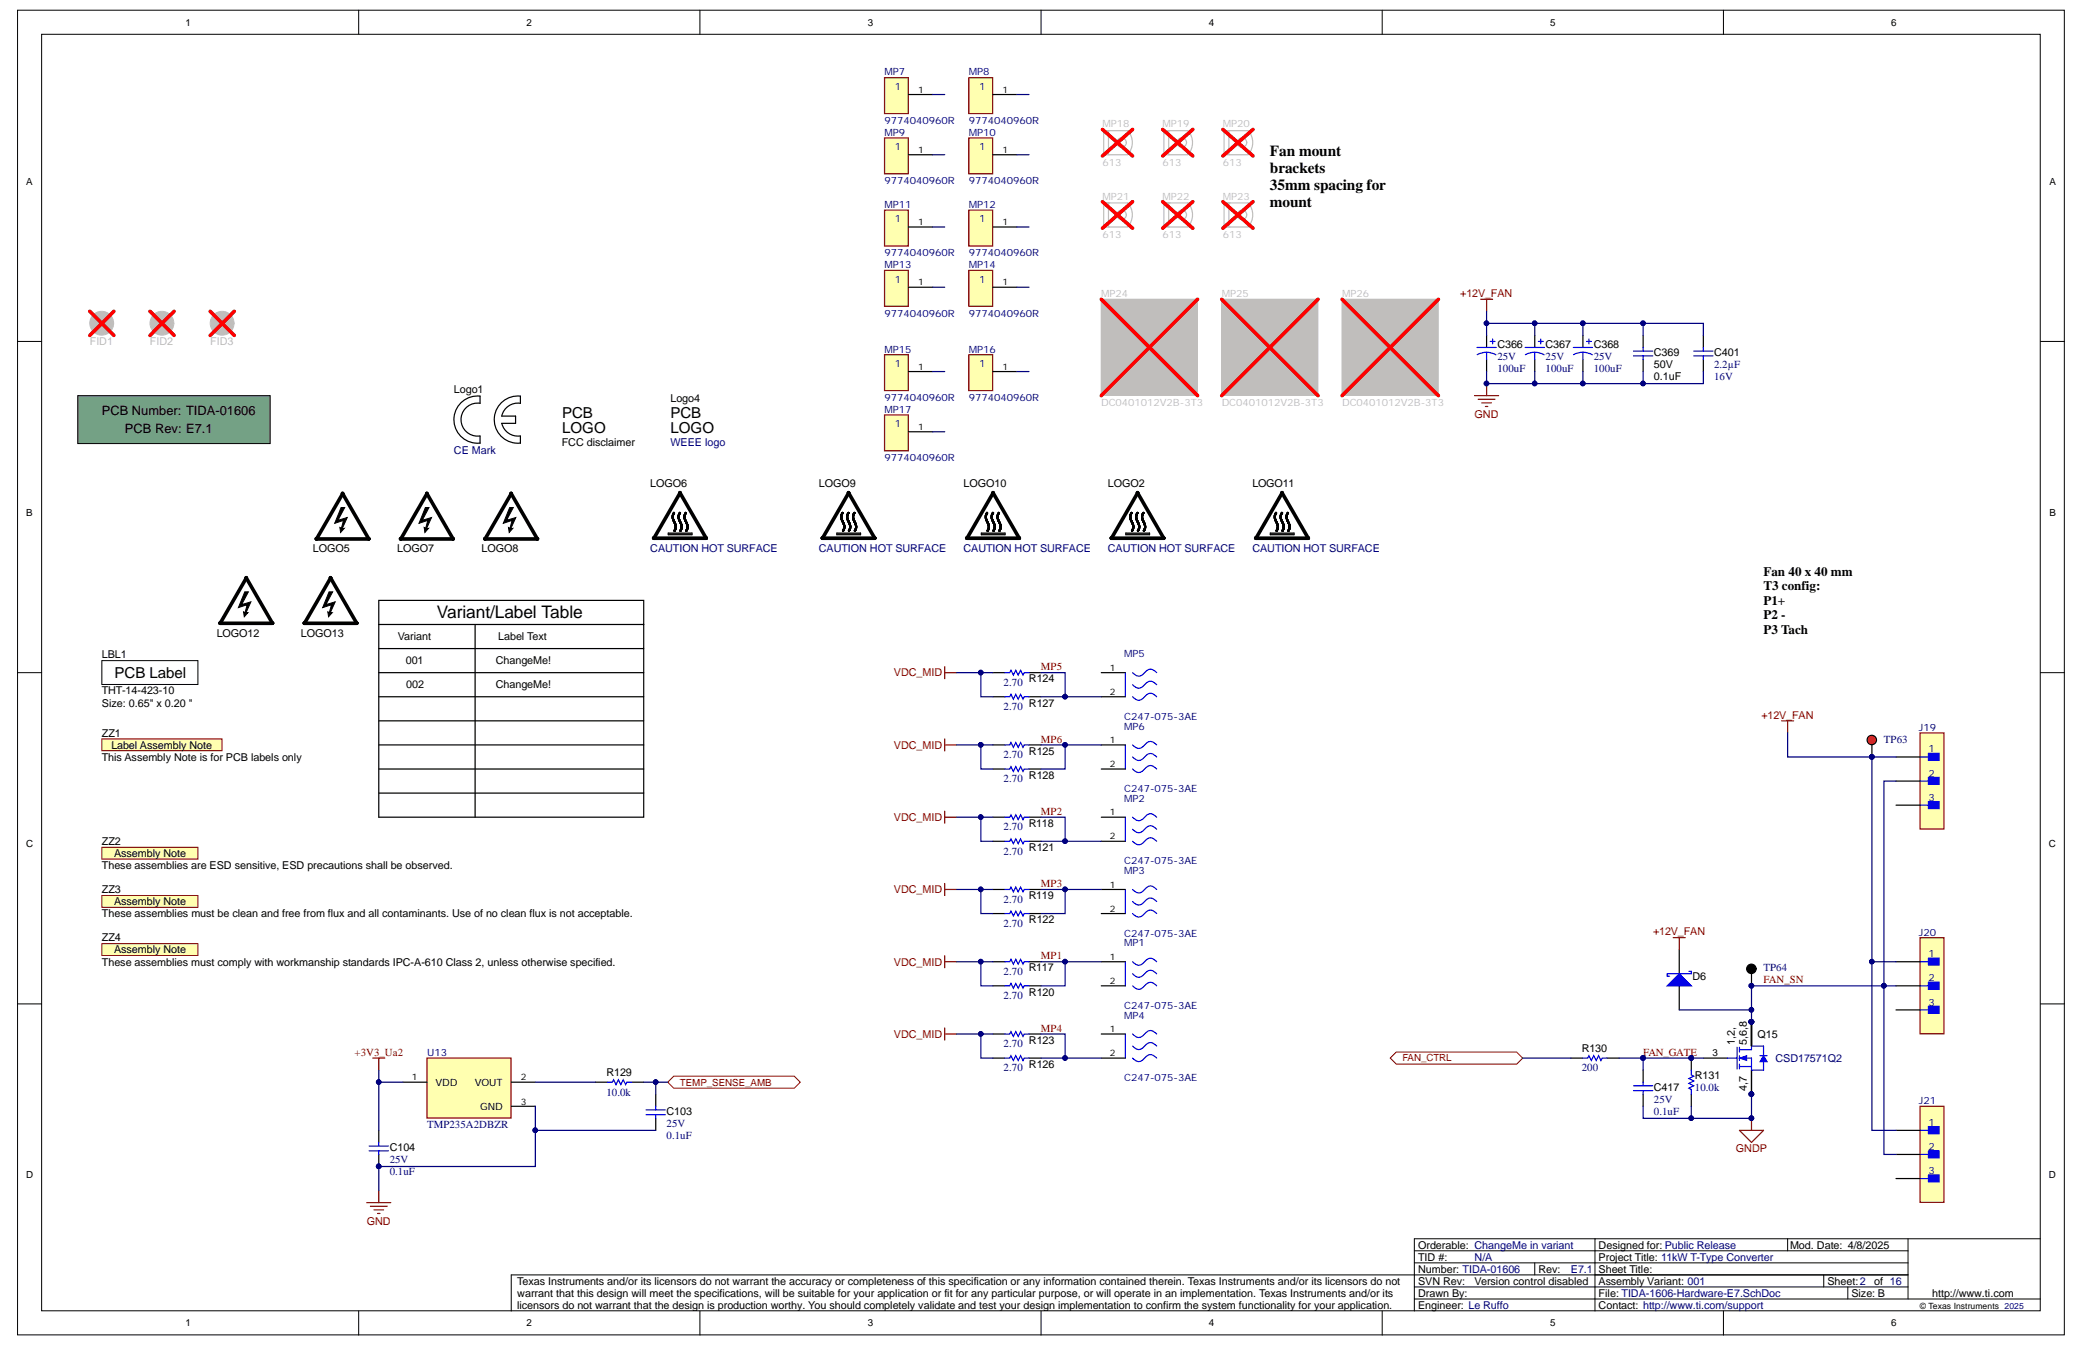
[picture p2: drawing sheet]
<svg xmlns="http://www.w3.org/2000/svg" width="432mm" height="279mm" viewBox="0 0 432 279" stroke-linecap="round" stroke-linejoin="round" font-family="sans-serif">
<defs><g id="words">
<text font-size="3.6" x="90.6" y="128.2">Variant/Label Table</text>
<g font-size="3.2">
<text x="263.3" y="32.4">Fan mount</text>
<text x="263.3" y="35.9">brackets</text>
<text x="263.3" y="39.4">35mm spacing for</text>
<text x="263.3" y="42.9">mount</text>
</g>
<g font-size="3.1">
<text x="116.5" y="89.9">LOGO</text>
<text x="116.5" y="86.6">PCB</text>
<text x="139" y="89.9">LOGO</text>
<text x="139" y="86.6">PCB</text>
<text x="23.7" y="140.6">PCB Label</text>
</g>
<g font-size="2.7">
<text x="21.1" y="86.1">PCB Number: TIDA-01606</text>
<text x="25.9" y="89.8">PCB Rev: E7.1</text>
<text x="365.6" y="119.4">Fan 40 x 40 mm</text>
<text x="365.6" y="122.4">T3 config:</text>
<text x="365.6" y="125.4">P1+</text>
<text x="365.6" y="128.4">P2 -</text>
<text x="365.6" y="131.4">P3 Tach</text>
</g>
<g font-size="2.2" fill="#800000">
<text x="302.7" y="61.6">+12V_FAN</text>
<text x="305.7" y="86.6">GND</text>
<text x="185.3" y="140.2">VDC_MID</text>
<text x="215.8" y="139">MP5</text>
<text x="365.1" y="149">+12V_FAN</text>
<text x="185.3" y="155.2">VDC_MID</text>
<text x="215.8" y="154">MP6</text>
<text x="185.3" y="170.2">VDC_MID</text>
<text x="215.8" y="168.9">MP2</text>
<text x="185.3" y="185.2">VDC_MID</text>
<text x="215.8" y="183.9">MP3</text>
<text x="342.7" y="193.9">+12V_FAN</text>
<text x="185.3" y="200.2">VDC_MID</text>
<text x="215.8" y="198.9">MP1</text>
<text x="365.6" y="203.9">FAN_SN</text>
<text x="185.3" y="215.1">VDC_MID</text>
<text x="215.8" y="213.9">MP4</text>
<text x="73.5" y="218.9">+3V3_Ua2</text>
<text x="340.6" y="218.9">FAN_GATE</text>
<text x="359.9" y="238.9">GNDP</text>
<text x="76" y="253.9">GND</text>
</g>
<g font-size="2.2" fill="#c0bebc">
<text x="18.6" y="71.5">FID1</text>
<text x="31.1" y="71.5">FID2</text>
<text x="43.6" y="71.5">FID3</text>
</g>
<g font-size="2.2" fill="#000080">
<text x="310.4" y="74.5">25V</text>
<text x="310.4" y="77">100uF</text>
<text x="320.4" y="74.5">25V</text>
<text x="320.4" y="77">100uF</text>
<text x="330.4" y="74.5">25V</text>
<text x="330.4" y="77">100uF</text>
<text x="355.3" y="76.3">2.2µF</text>
<text x="355.3" y="78.8">16V</text>
<text x="94.1" y="94.2">CE Mark</text>
<text x="139" y="92.5">WEEE logo</text>
<text x="134.8" y="114.4">CAUTION HOT SURFACE</text>
<text x="169.7" y="114.4">CAUTION HOT SURFACE</text>
<text x="199.7" y="114.4">CAUTION HOT SURFACE</text>
<text x="229.7" y="114.4">CAUTION HOT SURFACE</text>
<text x="259.6" y="114.4">CAUTION HOT SURFACE</text>
<text x="208.1" y="142.2">2.70</text>
<text x="208.1" y="147.2">2.70</text>
<text x="390.5" y="154">TP63</text>
<text x="208.1" y="157.2">2.70</text>
<text x="208.1" y="162.2">2.70</text>
<text x="208.1" y="172.2">2.70</text>
<text x="208.1" y="177.2">2.70</text>
<text x="208.1" y="187.2">2.70</text>
<text x="208.1" y="192.2">2.70</text>
<text x="208.1" y="202.2">2.70</text>
<text x="365.6" y="201.4">TP64</text>
<text x="208.1" y="207.1">2.70</text>
<text x="208.1" y="217.1">2.70</text>
<text x="368.1" y="220.1">CSD17571Q2</text>
<text x="125.7" y="227.1">10.0k</text>
<text x="208.1" y="222.1">2.70</text>
<text x="327.9" y="222.1">200</text>
<text x="351.4" y="226.1">10.0k</text>
<text x="88.5" y="233.8">TMP235A2DBZR</text>
<text x="138.2" y="233.6">25V</text>
<text x="342.9" y="228.6">25V</text>
<text x="342.9" y="231.1">0.1uF</text>
<text x="138.2" y="236.1">0.1uF</text>
<text x="80.8" y="241.1">25V</text>
<text x="80.8" y="243.6">0.1uF</text>
<text x="305.7" y="261.3">N/A</text>
<text x="325.6" y="263.8">E7.1</text>
</g>
<g font-size="2.2">
<text x="310.4" y="72">C366</text>
<text x="320.4" y="72">C367</text>
<text x="330.4" y="72">C368</text>
<text x="342.9" y="76.3">50V</text>
<text x="342.9" y="73.8">C369</text>
<text x="355.3" y="73.8">C401</text>
<text x="94.1" y="81.4">Logo1</text>
<text x="139" y="83.3">Logo4</text>
<text x="342.9" y="78.8">0.1uF</text>
<text x="116.4" y="92.5">FCC disclaimer</text>
<text x="134.8" y="100.9">LOGO6</text>
<text x="169.7" y="100.9">LOGO9</text>
<text x="199.7" y="100.9">LOGO10</text>
<text x="229.7" y="100.9">LOGO2</text>
<text x="259.6" y="100.9">LOGO11</text>
<text x="64.9" y="114.5">LOGO5</text>
<text x="82.4" y="114.5">LOGO7</text>
<text x="99.8" y="114.5">LOGO8</text>
<text x="44.9" y="132">LOGO12</text>
<text x="62.4" y="132">LOGO13</text>
<text x="21.1" y="136.5">LBL1</text>
<text x="82.5" y="132.7">Variant</text>
<text x="84.1" y="137.7">001</text>
<text x="102.8" y="137.7">ChangeMe!</text>
<text x="103.3" y="132.7">Label Text</text>
<text x="21.1" y="144">THT-14-423-10</text>
<text x="84.2" y="142.7">002</text>
<text x="102.8" y="142.7">ChangeMe!</text>
<text x="213.3" y="141.5">R124</text>
<text x="21.1" y="146.5">Size: 0.65&quot; x 0.20 &quot;</text>
<text x="213.3" y="146.5">R127</text>
<text x="21.1" y="152.7">ZZ1</text>
<text x="23.1" y="155.2">Label Assembly Note</text>
<text x="21.1" y="157.7">This Assembly Note is for PCB labels only</text>
<text x="213.3" y="156.5">R125</text>
<text x="213.3" y="161.5">R128</text>
<text x="213.3" y="171.4">R118</text>
<text x="21.1" y="175.2">ZZ2</text>
<text x="23.6" y="177.7">Assembly Note</text>
<text x="213.3" y="176.4">R121</text>
<text x="21.1" y="180.2">These assemblies are ESD sensitive, ESD precautions shall be observed.</text>
<text x="21.1" y="185.2">ZZ3</text>
<text x="21.1" y="190.2">These assemblies must be clean and free from flux and all contaminants. Use of no clean flux is not acceptable.</text>
<text x="23.6" y="187.7">Assembly Note</text>
<text x="213.3" y="186.4">R119</text>
<text x="213.3" y="191.4">R122</text>
<text x="21.1" y="195.2">ZZ4</text>
<text x="23.6" y="197.7">Assembly Note</text>
<text x="21.1" y="200.2">These assemblies must comply with workmanship standards IPC-A-610 Class 2, unless otherwise specified.</text>
<text x="213.3" y="201.4">R117</text>
<text x="350.8" y="203.2">D6</text>
<text x="213.3" y="206.4">R120</text>
<text x="364.3" y="215.1">Q15</text>
<text x="213.3" y="216.4">R123</text>
<text x="213.3" y="221.4">R126</text>
<text x="327.9" y="218.2">R130</text>
<text x="359.6" y="216.6" transform="rotate(-90 359.6 216.6)">1,2,</text>
<text x="362.1" y="216.6" transform="rotate(-90 362.1 216.6)">5,6,8</text>
<text x="125.7" y="223.1">R129</text>
<text x="342.9" y="226.1">C417</text>
<text x="351.4" y="223.7">R131</text>
<text x="362.1" y="226.1" transform="rotate(-90 362.1 226.1)">4,7</text>
<text x="138.2" y="231.1">C103</text>
<text x="80.8" y="238.6">C104</text>
<text x="294" y="263.8">Number: TIDA-01606</text>
<text x="294" y="261.3">TID #:</text>
<text x="294" y="258.9">Orderable: ChangeMe in variant</text>
<text x="318.9" y="263.8">Rev:</text>
<text x="331.4" y="263.8">Sheet Title:</text>
<text x="331.4" y="261.3">Project Title: 11kW T-Type Converter</text>
<text x="331.4" y="258.9">Designed for: Public Release</text>
<text x="371.1" y="258.9">Mod. Date: 4/8/2025</text>
<text x="107.2" y="266.3">Texas Instruments and/or its licensors do not warrant the accuracy or completeness of this specification or any information contained therein. Texas Instruments and/or its licensors do not</text>
<text x="107.2" y="268.8">warrant that this design will meet the specifications, will be suitable for your application or fit for any particular purpose, or will operate in an implementation. Texas Instruments and/or its</text>
<text x="294" y="268.8">Drawn By:</text>
<text x="294" y="266.3">SVN Rev:</text>
<text x="305.7" y="266.3">Version control disabled</text>
<text x="331.4" y="268.8">File: TIDA-1606-Hardware-E7.SchDoc</text>
<text x="331.4" y="266.3">Assembly Variant: 001</text>
<text x="378.8" y="266.3">Sheet:2</text>
<text x="383.8" y="268.8">Size: B</text>
<text x="388.5" y="266.3">of 16</text>
<text x="400.5" y="268.8">http://www.ti.com</text>
<text x="107.2" y="271.3">licensors do not warrant that the design is production worthy. You should completely validate and test your design implementation to confirm the system functionality for your application.</text>
<text x="294" y="271.3">Engineer: Le Ruffo</text>
<text x="331.4" y="271.3">Contact: http://www.ti.com/support</text>
</g>
<g font-size="2.1" fill="#000080">
<text x="183.4" y="15.6">MP7</text>
<text x="200.8" y="15.6">MP8</text>
<text x="185.5" y="18.7">1</text>
<text x="203" y="18.7">1</text>
<text x="183.4" y="25.7">9774040960R</text>
<text x="183.4" y="28.2">MP9</text>
<text x="200.8" y="25.7">9774040960R</text>
<text x="200.8" y="28.2">MP10</text>
<text x="185.5" y="31.1">1</text>
<text x="203" y="31.1">1</text>
<text x="183.4" y="38.2">9774040960R</text>
<text x="200.8" y="38.2">9774040960R</text>
<text x="183.4" y="43.2">MP11</text>
<text x="185.5" y="46.1">1</text>
<text x="200.8" y="43.2">MP12</text>
<text x="203" y="46.1">1</text>
<text x="183.4" y="53.1">9774040960R</text>
<text x="200.8" y="53.1">9774040960R</text>
<text x="183.4" y="55.6">MP13</text>
<text x="185.5" y="58.6">1</text>
<text x="200.8" y="55.6">MP14</text>
<text x="203" y="58.6">1</text>
<text x="183.4" y="65.6">9774040960R</text>
<text x="200.8" y="65.6">9774040960R</text>
<text x="183.4" y="73.1">MP15</text>
<text x="185.5" y="76.1">1</text>
<text x="200.8" y="73.1">MP16</text>
<text x="203" y="76.1">1</text>
<text x="183.4" y="83.1">9774040960R</text>
<text x="200.8" y="83.1">9774040960R</text>
<text x="183.4" y="85.6">MP17</text>
<text x="185.5" y="88.6">1</text>
<text x="183.4" y="95.6">9774040960R</text>
<text x="233.1" y="136.3">MP5</text>
<text x="233.1" y="149.3">C247-075-3AE</text>
<text x="233.1" y="151.3">MP6</text>
<text x="397.8" y="151.5">J19</text>
<text x="399.8" y="156">1</text>
<text x="399.8" y="161">2</text>
<text x="233.1" y="166.2">MP2</text>
<text x="233.1" y="164.2">C247-075-3AE</text>
<text x="399.8" y="166">3</text>
<text x="233.1" y="179.2">C247-075-3AE</text>
<text x="233.1" y="181.2">MP3</text>
<text x="233.1" y="196.2">MP1</text>
<text x="233.1" y="194.2">C247-075-3AE</text>
<text x="397.8" y="193.9">J20</text>
<text x="399.8" y="198.4">1</text>
<text x="399.8" y="203.5">2</text>
<text x="233.1" y="209.2">C247-075-3AE</text>
<text x="399.8" y="208.5">3</text>
<text x="233.1" y="211.2">MP4</text>
<text x="88.5" y="218.9">U13</text>
<text x="233.1" y="224.2">C247-075-3AE</text>
<text x="397.8" y="228.9">J21</text>
<text x="399.8" y="233.4">1</text>
<text x="399.8" y="238.4">2</text>
<text x="399.8" y="243.4">3</text>
</g>
<g font-size="2.1" fill="#c0bebc">
<text x="228.5" y="26.4">MP18</text>
<text x="241" y="26.4">MP19</text>
<text x="253.5" y="26.4">MP20</text>
<text x="228.5" y="34.4">613</text>
<text x="241" y="34.4">613</text>
<text x="253.5" y="34.4">613</text>
<text x="228.5" y="41.4">MP21</text>
<text x="241" y="41.4">MP22</text>
<text x="253.5" y="41.4">MP23</text>
<text x="228.5" y="49.4">613</text>
<text x="241" y="49.4">613</text>
<text x="253.5" y="49.4">613</text>
<text x="228.3" y="61.6">MP24</text>
<text x="253.3" y="61.6">MP25</text>
<text x="278.2" y="61.6">MP26</text>
<text x="228.3" y="84.1">DC0401012V2B-3T3</text>
<text x="253.3" y="84.1">DC0401012V2B-3T3</text>
<text x="278.2" y="84.1">DC0401012V2B-3T3</text>
</g>
<g font-size="2.1">
<text x="90.3" y="225.2">VDD</text>
<text x="98.4" y="225.2">VOUT</text>
<text x="99.5" y="230.2">GND</text>
</g>
<g font-size="2">
<text x="38.4" y="5.3">1</text>
<text x="109.2" y="5.3">2</text>
<text x="179.9" y="5.3">3</text>
<text x="250.6" y="5.3">4</text>
<text x="321.3" y="5.3">5</text>
<text x="392" y="5.3">6</text>
<text x="5.5" y="38.3">A</text>
<text x="424.8" y="38.3">A</text>
<text x="5.5" y="107">B</text>
<text x="424.8" y="107">B</text>
<text x="5.4" y="175.6">C</text>
<text x="424.7" y="175.6">C</text>
<text x="355" y="219">3</text>
<text x="5.4" y="244.3">D</text>
<text x="424.7" y="244.3">D</text>
<text x="38.4" y="275">1</text>
<text x="109.2" y="275">2</text>
<text x="179.9" y="275">3</text>
<text x="250.6" y="275">4</text>
<text x="321.3" y="275">5</text>
<text x="392" y="275">6</text>
</g>
<g font-size="2" fill="#800000">
<text x="290.7" y="220.1">FAN_CTRL</text>
<text x="140.9" y="225">TEMP_SENSE_AMB</text>
</g>
<g font-size="1.9">
<text x="190.3" y="19.2">1</text>
<text x="207.8" y="19.2">1</text>
<text x="190.3" y="31.7">1</text>
<text x="207.8" y="31.7">1</text>
<text x="190.3" y="46.7">1</text>
<text x="207.8" y="46.7">1</text>
<text x="190.3" y="59.1">1</text>
<text x="207.8" y="59.1">1</text>
<text x="190.3" y="76.6">1</text>
<text x="207.8" y="76.6">1</text>
<text x="190.3" y="89.1">1</text>
<text x="230.1" y="139.1">1</text>
<text x="230.1" y="144.1">2</text>
<text x="230.1" y="154">1</text>
<text x="230.1" y="159">2</text>
<text x="230.1" y="169">1</text>
<text x="230.1" y="174">2</text>
<text x="230.1" y="184">1</text>
<text x="230.1" y="189">2</text>
<text x="230.1" y="199">1</text>
<text x="230.1" y="204">2</text>
<text x="230.1" y="214">1</text>
<text x="230.1" y="219">2</text>
<text x="85.4" y="223.9">1</text>
<text x="108" y="223.9">2</text>
<text x="108" y="229">3</text>
</g>
<text font-size="1.8" x="398" y="271.4">© Texas Instruments 2025</text>
</g></defs>
<g fill="#fff" stroke="#000" stroke-width=".21">
<path d="M3.6 2.1h424.3v274.6h-424.3z"/>
<path d="M8.6 7.1h414.3v264.6h-414.3z"/>
</g>
<g fill="none" stroke="#000" stroke-width=".21">
<path d="M74.4 2.1v5M145.1 2.1v5M215.8 2.1v5M286.5 2.1v5M357.3 2.1v5M3.6 70.8h5M423 70.8h5M3.6 139.5h5M423 139.5h5M3.6 208.1h5M423 208.1h5M293.2 259.3h102.3"/>
<path d="M330.6 256.8h-37.4v15M370.6 256.8v2.5M395.5 256.8v12.5M423 256.8h-92.4v15M74.4 271.8v5M145.1 271.8v5M215.8 271.8v5M286.5 271.8v5M293.2 269.3h129.8M293.2 266.8h102.3M293.2 261.8h102.3M318.2 261.8v2.5"/>
<path d="M357.3 271.8v5M378.1 264.3v2.5M383 266.8v2.5M395.5 264.3h-289.5v7.5"/>
</g>
<g fill="#c0bebc" stroke="#c0bebc" stroke-width=".21">
<circle cx="33.6" cy="67" r="2.47"/>
<circle cx="33.6" cy="67" r=".97"/>
<circle cx="21.1" cy="67" r="2.47"/>
<circle cx="21.1" cy="67" r=".97"/>
<circle cx="46" cy="67" r="2.47"/>
<circle cx="46" cy="67" r=".97"/>
</g>
<path d="M18.6 64.5l5 5M23.6 64.5l-5 5M31.1 64.5l5 5M36.1 64.5l-5 5M43.6 64.5l5 5M48.6 64.5l-5 5" fill="none" stroke="#f00" stroke-width=".75"/>
<path d="M16.1 82h39.9v10h-39.9z" fill="#74a185" stroke="#000" stroke-width=".21"/>
<path d="M21.1 153.2h24.9v2.4h-24.9z" fill="#ffffb0" stroke="#800000" stroke-width=".21"/>
<path d="M21.1 137h19.9v4.9h-19.9z" fill="#fff" stroke="#000" stroke-width=".21"/>
<g fill="#ffffb0" stroke="#800000" stroke-width=".21">
<path d="M21.1 175.7h19.9v2.4h-19.9z"/>
<path d="M21.1 185.7h19.9v2.4h-19.9z"/>
<path d="M21.1 195.6h19.9v2.5h-19.9z"/>
</g>
<g fill="none" stroke="#000" stroke-width=".25">
<path d="M99.5 83.6v-1.5a4.9 4.9 0 0 0-5.4 4.9 4.9 4.9 0 0 0 5.4 4.9M99.5 90.4v1.5M99.5 83.6a3.4 3.4 0 0 0-3.9 3.4 3.4 3.4 0 0 0 3.9 3.4M104 87.8a3.4 3.4 0 0 0 3.9 2.6M107.9 83.6v-1.5a4.9 4.9 0 0 0-5.4 4.9 4.9 4.9 0 0 0 5.4 4.9M107.9 90.4v1.5M107.9 83.6a3.4 3.4 0 0 0-3.9 2.7h2.9v1.5h-2.9M78.5 129.5v39.9h54.9v-39.9M78.5 129.5v-5h54.9v5M78.5 129.5h54.9M78.5 134.5h54.9M78.5 139.5h54.9"/>
<path d="M98.5 129.5v39.9M205.8 139.5h2.5M213.3 139.5h2.5M78.5 144.4h54.9M78.5 149.4h54.9M78.5 154.4h54.9M78.5 159.4h54.9M205.8 144.4h2.5M205.8 154.4h2.5M205.8 159.4h2.5M213.3 144.4h2.5M213.3 154.4h2.5"/>
<path d="M213.3 159.4h2.5M78.5 164.4h54.9M205.8 169.4h2.5M205.8 174.4h2.5M213.3 169.4h2.5M213.3 174.4h2.5M205.8 199.4h2.5M205.8 184.4h2.5M205.8 189.4h2.5M213.3 199.4h2.5M213.3 184.4h2.5M213.3 189.4h2.5"/>
<path d="M348.1 196.9v5M205.8 204.4h2.5M205.8 214.4h2.5M205.8 219.4h2.5M213.3 204.4h2.5M213.3 214.4h2.5M213.3 219.4h2.5M348.1 204.4v5"/>
</g>
<path d="M208.3 139.5h1l.3-.5 .5 1 .5-1 .5 1 .5-1 .5 1 .2-.5h1M208.3 144.4h1l.3-.5 .5 1 .5-1 .5 1 .5-1 .5 1 .2-.5h1M208.3 154.4h1l.3-.5 .5 1 .5-1 .5 1 .5-1 .5 1 .2-.5h1M208.3 159.4h1l.3-.5 .5 1 .5-1 .5 1 .5-1 .5 1 .2-.5h1M208.3 169.4h1l.3-.5 .5 1 .5-1 .5 1 .5-1 .5 1 .2-.5h1M208.3 174.4h1l.3-.5 .5 1 .5-1 .5 1 .5-1 .5 1 .2-.5h1M208.3 199.4h1l.3-.5 .5 1 .5-1 .5 1 .5-1 .5 1 .2-.5h1M208.3 184.4h1l.3-.5 .5 1 .5-1 .5 1 .5-1 .5 1 .2-.5h1M208.3 189.4h1l.3-.5 .5 1 .5-1 .5 1 .5-1 .5 1 .2-.5h1M208.3 204.4h1l.3-.5 .5 1 .5-1 .5 1 .5-1 .5 1 .2-.5h1M208.3 214.4h1l.3-.5 .5 1 .5-1 .5 1 .5-1 .5 1 .2-.5h1M208.3 219.4h1l.3-.5 .5 1 .5-1 .5 1 .5-1 .5 1 .2-.5h1" fill="none" stroke="#00f" stroke-width=".25"/>
<path d="M365.6 117h39.9v17.4h-39.9z" fill="#fff" stroke="#fff" stroke-width=".21"/>
<path d="M348.1 201.9l2.5 2.5h-5z" fill="#00f"/>
<path d="M348.1 201.9l2.5 2.5h-5zM350.1 201.4h.5v.5h-5v.5h.5" fill="none" stroke="#00f" stroke-width=".25"/>
<path d="M76 249.3h5M76.8 250.1h3.5M77.5 250.8h2M78.3 251.6h.5M78.5 246.8v2.5" fill="none" stroke="#800000" stroke-width=".25"/>
<g fill="#fff" stroke="#800000" stroke-width=".21">
<path d="M139.7 223.1h24.9l1.3 1.3-1.3 1.2h-24.9l-1.3-1.2z" fill-rule="evenodd"/>
<path d="M289.4 218.1h25l1.3 1.3-1.3 1.2h-25l-1.2-1.2z" fill-rule="evenodd"/>
</g>
<path d="M195.8 138.2v2.5M195.8 139.5h2.5M195.8 153.2v2.5M195.8 154.4h2.5M195.8 168.2v2.5M195.8 169.4h2.5M195.8 183.2v2.5M195.8 198.1v2.5M195.8 199.4h2.5M195.8 184.4h2.5M195.8 213.1v2.5M195.8 214.4h2.5" fill="none" stroke="#800000" stroke-width=".25"/>
<g fill="none" stroke="#00f" stroke-width=".25">
<path d="M233.3 139.5v4.9M234.8 139.5a1.5 1.5 0 0 0 2.6-.2l.2-.2a1.36 1.36 0 0 1 2.2 .4M233.3 154.4v5M234.8 142a1.5 1.5 0 0 0 2.6-.2l.2-.2a1.36 1.36 0 0 1 2.2 .4M234.8 144.4a1.5 1.5 0 0 0 2.6-.1l.2-.2a1.36 1.36 0 0 1 2.2 .3M234.8 154.4a1.5 1.5 0 0 0 2.6-.1l.2-.2a1.36 1.36 0 0 1 2.2 .3M234.8 156.9a1.5 1.5 0 0 0 2.6-.1l.2-.2a1.36 1.36 0 0 1 2.2 .3M234.8 159.4a1.5 1.5 0 0 0 2.6-.1l.2-.2a1.36 1.36 0 0 1 2.2 .3M233.3 169.4v5M234.8 169.4a1.5 1.5 0 0 0 2.6-.1l.2-.2a1.36 1.36 0 0 1 2.2 .3M234.8 171.9a1.5 1.5 0 0 0 2.6-.1l.2-.2a1.36 1.36 0 0 1 2.2 .3M234.8 174.4a1.5 1.5 0 0 0 2.6-.1l.2-.2a1.36 1.36 0 0 1 2.2 .3"/>
<path d="M233.3 184.4v5M233.3 199.4v5M234.8 199.4a1.5 1.5 0 0 0 2.6-.1l.2-.3a1.36 1.36 0 0 1 2.2 .4M234.8 184.4a1.5 1.5 0 0 0 2.6-.1l.2-.2a1.36 1.36 0 0 1 2.2 .3M234.8 186.9a1.5 1.5 0 0 0 2.6-.1l.2-.3a1.36 1.36 0 0 1 2.2 .4M234.8 189.4a1.5 1.5 0 0 0 2.6-.1l.2-.3a1.36 1.36 0 0 1 2.2 .4M233.3 214.4v5M234.8 201.9a1.5 1.5 0 0 0 2.6-.1l.2-.3a1.36 1.36 0 0 1 2.2 .4M234.8 204.4a1.5 1.5 0 0 0 2.6-.1l.2-.3a1.36 1.36 0 0 1 2.2 .4M234.8 214.4a1.5 1.5 0 0 0 2.6-.2l.2-.2a1.36 1.36 0 0 1 2.2 .4M234.8 216.9a1.5 1.5 0 0 0 2.6-.2l.2-.2a1.36 1.36 0 0 1 2.2 .4M234.8 219.4a1.5 1.5 0 0 0 2.6-.2l.2-.2a1.36 1.36 0 0 1 2.2 .4"/>
</g>
<path d="M228.3 139.5h5M228.3 144.4h5M228.3 154.4h5M228.3 159.4h5M228.3 169.4h5M228.3 174.4h5M228.3 199.4h5M228.3 184.4h5M228.3 189.4h5M228.3 204.4h5M228.3 214.4h5M228.3 219.4h5" fill="none" stroke="#000" stroke-width=".25"/>
<path d="M183.4 16.1h4.9v7.4h-4.9z" fill="#ffffb0" stroke="#800000" stroke-width=".25"/>
<path d="M188.4 19.6h4.9" fill="none" stroke="#000" stroke-width=".25"/>
<path d="M183.4 28.6h4.9v7.4h-4.9z" fill="#ffffb0" stroke="#800000" stroke-width=".25"/>
<path d="M188.4 32.1h4.9" fill="none" stroke="#000" stroke-width=".25"/>
<path d="M200.8 16.1h5v7.4h-5z" fill="#ffffb0" stroke="#800000" stroke-width=".25"/>
<path d="M205.8 19.6h5" fill="none" stroke="#000" stroke-width=".25"/>
<path d="M200.8 28.6h5v7.4h-5z" fill="#ffffb0" stroke="#800000" stroke-width=".25"/>
<path d="M205.8 32.1h5" fill="none" stroke="#000" stroke-width=".25"/>
<path d="M183.4 43.6h4.9v7.4h-4.9z" fill="#ffffb0" stroke="#800000" stroke-width=".25"/>
<path d="M188.4 47.1h4.9" fill="none" stroke="#000" stroke-width=".25"/>
<path d="M183.4 56.1h4.9v7.4h-4.9z" fill="#ffffb0" stroke="#800000" stroke-width=".25"/>
<path d="M188.4 59.5h4.9" fill="none" stroke="#000" stroke-width=".25"/>
<path d="M200.8 43.6h5v7.4h-5z" fill="#ffffb0" stroke="#800000" stroke-width=".25"/>
<path d="M205.8 47.1h5" fill="none" stroke="#000" stroke-width=".25"/>
<path d="M200.8 56.1h5v7.4h-5z" fill="#ffffb0" stroke="#800000" stroke-width=".25"/>
<path d="M205.8 59.5h5" fill="none" stroke="#000" stroke-width=".25"/>
<path d="M183.4 73.5h4.9v7.5h-4.9z" fill="#ffffb0" stroke="#800000" stroke-width=".25"/>
<path d="M188.4 77h4.9" fill="none" stroke="#000" stroke-width=".25"/>
<path d="M183.4 86h4.9v7.5h-4.9z" fill="#ffffb0" stroke="#800000" stroke-width=".25"/>
<path d="M188.4 89.5h4.9" fill="none" stroke="#000" stroke-width=".25"/>
<path d="M200.8 73.5h5v7.5h-5z" fill="#ffffb0" stroke="#800000" stroke-width=".25"/>
<path d="M205.8 77h5" fill="none" stroke="#000" stroke-width=".25"/>
<g fill="none" stroke="#c0bebc" stroke-width=".25">
<path d="M229.8 27.1v5M233.8 27.1h-5v5h5M233.8 27.1a3.7 3.7 0 0 1 0 4.9M242.3 27.1v5M246.3 32a3.7 3.7 0 0 0 0-4.9h-5v5h5M254.7 27.1v5M258.7 32a3.7 3.7 0 0 0 .1-4.9h-5v5h4.9M229.8 42.1v5M233.8 42.1h-5v5h5M233.8 42.1a3.7 3.7 0 0 1 0 4.9M242.3 42.1v5M246.3 47a3.7 3.7 0 0 0 0-4.9h-5v5h5"/>
<path d="M254.7 42.1v5M258.7 47a3.7 3.7 0 0 0 .1-4.9h-5v5h4.9M238 67a2.47 2.47 0 0 0-2.5 2.5 2.47 2.47 0 0 0 2.5 2.5M238.2 72a2.47 2.47 0 0 1-2.4 2.5 2.47 2.47 0 0 1-2.5-2.5M238.3 71.8a2.47 2.47 0 0 1 2.4 2.5 2.47 2.47 0 0 1-2.4 2.4M243.2 72a2.47 2.47 0 0 0-2.5-2.5 2.47 2.47 0 0 0-2.4 2.5M263 67a2.47 2.47 0 0 0-2.5 2.5 2.47 2.47 0 0 0 2.5 2.5M263.2 72a2.47 2.47 0 0 1-2.5 2.5 2.47 2.47 0 0 1-2.5-2.5M263.2 71.8a2.47 2.47 0 0 1 2.5 2.5 2.47 2.47 0 0 1-2.5 2.4M268.2 72a2.47 2.47 0 0 0-2.5-2.5 2.47 2.47 0 0 0-2.5 2.5M287.9 67a2.47 2.47 0 0 0-2.4 2.5 2.47 2.47 0 0 0 2.4 2.5M288.1 72a2.47 2.47 0 0 1-2.4 2.5 2.47 2.47 0 0 1-2.5-2.5"/>
<path d="M288.2 71.8a2.47 2.47 0 0 1 2.4 2.5 2.47 2.47 0 0 1-2.4 2.4M293.1 72a2.47 2.47 0 0 0-2.4-2.5 2.47 2.47 0 0 0-2.5 2.5"/>
<circle cx="232.5" cy="29.6" r=".97"/>
<circle cx="245" cy="29.6" r=".97"/>
<circle cx="257.5" cy="29.6" r=".97"/>
<circle cx="232.5" cy="44.5" r=".97"/>
<circle cx="245" cy="44.5" r=".97"/>
<circle cx="257.5" cy="44.5" r=".97"/>
<circle cx="238.2" cy="72" r="7.5"/>
<circle cx="263.2" cy="72" r="7.5"/>
<circle cx="288.2" cy="72" r="7.5"/>
</g>
<g fill="none" stroke="#f00" stroke-width=".75">
<path d="M228.5 26.8l6.3 5.5M234.8 26.8l-6.3 5.5M241 26.8l6.3 5.5M247.3 26.8l-6.3 5.5M253.5 26.8l6.2 5.5M259.7 26.8l-6.2 5.5M228.5 41.8l6.3 5.5M234.8 41.8l-6.3 5.5M241 41.8l6.3 5.5M247.3 41.8l-6.3 5.5M253.5 41.8l6.2 5.5M259.7 41.8l-6.2 5.5"/>
<path d="M228.3 62l20 20M248.3 62l-20 20M253.3 62l19.9 20M273.2 62l-19.9 20M278.2 62l20 20M298.2 62l-20 20"/>
</g>
<path d="M263.2 29.6h24.9v17.4h-24.9z" fill="#fff" stroke="#fff" stroke-width=".21"/>
<g fill="#c0bebc" stroke="#c0bebc" stroke-width=".25">
<path d="M228.3 62h19.9v20h-19.9z"/>
<path d="M253.3 62h19.9v20h-19.9z"/>
<path d="M278.2 62h19.9v20h-19.9z"/>
</g>
<path d="M88.5 219.4h17.4v12.4h-17.4z" fill="#ffffb0" stroke="#800000" stroke-width=".25"/>
<g fill="none" stroke="#000" stroke-width=".25">
<path d="M308.2 69.5v2.5M308.2 74.5v2.5M318.2 69.5v2.5M318.2 74.5v2.5M328.1 69.5v2.5M328.1 74.5v2.5M340.6 69.5v2.5M340.6 74.5v2.5M353.1 69.5v2.5M353.1 74.5v2.5M138.5 110.5h4.9v.4h-4.9zM138.7 110.7h4.5"/>
<path d="M139.4 107.4h.1M139.4 106.9h.1M139.4 106.7h.1M139.4 107.6h.1M139.5 106.6h.1M139.5 107.8h.1M139.5 106.5h.1M139.5 107.9h.1M139.6 106.4h.1M139.6 107h.1M139.6 107.3h.1M139.6 108h.1"/>
<path d="M139.6 106.8h.1M139.6 107.6h.1M139.6 108.1h.1M139.7 106.6h.1M139.7 108.2h.1M139.7 106.2l.1 .2-.2 .5v.6l.6 1.4v.6l-.3 .6h-.2l.3-1.1-.6-1.5v-.7zM139.7 106.5h.1M139.7 107.8h.1M139.7 108.3h.1M139.7 110h.1M139.8 106.5h.1M139.8 107.9h.1"/>
<path d="M139.8 108.4h.1M139.8 109.9h.1M139.8 106.3h.1M139.8 108h.1M139.8 108.5h.1M139.8 109.8h.1M139.8 110.1h.1M139.9 108.2h.1M139.9 108.7h.1M139.9 110.2h.1M139.9 110.1v.1M139.9 108.3h.1"/>
<path d="M139.9 108.8h.1M139.9 109.6h.1M139.9 110.1h.1M139.9 109.5h.1M139.9 108.9h.1M140 108.4h.1M140 110h.1M140 108.5h.1M140 109.9h.1M140.1 108.7h.1M140.1 109.7h.1M140.1 108.8h.1"/>
<path d="M140.1 109.6h.1M140.2 109.1h.1M140.2 109.3h.1M140.6 107.4h.1M140.6 106.9h.1M140.6 106.7h.1M140.6 107.6h.1M140.7 106.6h.1M140.7 107.7h.1M140.7 106.5h.1M140.7 107.8h.1M140.8 106.4h.1"/>
<path d="M140.8 107.9h.1M140.8 106.9h.1M140.8 107.5h.1M140.8 108.1h.1M140.8 106.3h.1M140.8 106.7h.1M140.8 107.6h.1M140.8 108.2h.1M140.9 106.6h.1M140.9 108.3h.1M140.9 106.2h.1M140.9 106.5h.1"/>
<path d="M140.9 107.9h.1M140.9 108.4h.1M140.9 110h.1M140.9 110l.2 .1M141 110.1l.2-1.1-.6-1.5v-.7l.3-.6 .2 .1-.3 .5v.5l.6 1.8-.1 .7-.3 .3M141 108h.1M141 108.5h.1M141 109.9h.1M141 108.1h.1M141 108.6h.1M141.1 108.2h.1M141.1 108.7h.1"/>
<path d="M141.1 109.7h.1M141.1 108.3h.1M141.1 109.5h.1M141.1 108.9h.1M141.2 108.4h.1M141.2 110h.1M141.2 108.5h.1M141.2 109.9h.1M141.3 108.7h.1M141.3 109.7h.1M141.4 108.9h.1M141.4 109.5h.1"/>
<path d="M141.8 107.5h.1M141.8 106.8h.1M141.9 106.6h.1M141.9 107.7h.1M141.9 106.5h.1M141.9 107.8h.1M142 106.4h.1M142 107.9h.1M142 107h.1M142 107.3h.1M142 108h.1M142 107.6h.1"/>
<path d="M142 108.1h.1M142 106.8h.1M142.1 106.2l.1 .2-.2 .5v.6l.6 1.6-.3 1h-.2l.3-.6v-.6l-.6-1.5v-.7zM142.1 106.6h.1M142.1 108.2h.1M142.1 107.7h.1M142.1 106.5h.1M142.1 108.3h.1M142.1 110h.1M142.1 107.8h.1M142.2 106.5h.1M142.2 107.9h.1"/>
<path d="M142.2 108.4h.1M142.2 109.9h.1M142.2 106.3h.1M142.2 108h.1M142.2 108.5h.1M142.2 109.8h.1M142.3 110.1h.1M142.3 108.1h.1M142.3 108.7h.1M142.3 110.2h.1M142.3 106.3h.1M142.3 110.1v.1"/>
<path d="M142.3 108.3h.1M142.3 108.8h.1M142.3 109.6h.1M142.4 108.4h.1M142.4 109h.1M142.4 109.4h.1M142.4 108.5h.1M142.4 109.9h.1M142.5 108.6h.1M142.5 109.8h.1M142.5 108.7h.1M142.5 109.7h.1"/>
<path d="M142.6 108.9h.1M142.6 109.5h.1M173.5 110.5h4.9v.4h-4.9zM173.7 110.7h4.5M174.3 107.5h.1M174.3 106.8h.1M174.4 106.6h.1M174.4 107.7h.1M174.4 106.5h.1M174.4 107.8h.1M174.5 106.4h.1M174.5 107.9h.1"/>
<path d="M174.5 106.9h.1M174.5 107.5h.1M174.5 108.1h.1M174.6 106.3h.1M174.6 106.7h.1M174.6 107.6h.1M174.6 108.2h.1M174.6 106.2l.1 .2-.2 .9 .6 1.8-.3 1h-.2l.3-.6v-.6l-.6-1.5v-.7zM174.6 106.6h.1M174.6 108.3h.1M174.6 106.5h.1M174.6 107.8h.1"/>
<path d="M174.6 110h.1M174.7 106.5h.1M174.7 107.9h.1M174.7 108.4h.1M174.7 109.9h.1M174.7 106.3h.1M174.7 108h.1M174.7 108.5h.1M174.7 109.8h.1M174.8 110.1h.1M174.8 108.2h.1M174.8 108.7h.1"/>
<path d="M174.8 110.2h.1M174.8 110.1v.1M174.8 108.3h.1M174.8 108.8h.1M174.8 109.6h.1M174.9 108.4h.1M174.9 109.4h.1M174.9 109h.1M174.9 108.5h.1M174.9 109.9h.1M175 108.6h.1M175 109.8h.1"/>
<path d="M175 108.7h.1M175 109.7h.1M175.1 108.9h.1M175.1 109.5h.1M175.5 107.4h.1M175.5 106.9h.1M175.6 106.7h.1M175.6 107.6h.1M175.6 106.6h.1M175.6 107.8h.1M175.7 106.5h.1M175.7 107.9h.1"/>
<path d="M175.7 106.4h.1M175.7 107h.1M175.7 107.3h.1M175.7 108h.1M175.8 106.8h.1M175.8 107.6h.1M175.8 108.1h.1M175.8 106.6h.1M175.8 108.2h.1M175.9 106.5h.1M175.9 107.8h.1M175.9 108.3h.1"/>
<path d="M175.9 110h.1M175.9 107.9h.1M175.9 108.4h.1M175.9 109.9h.1M175.9 106.3h.1M176 106.3h.1M176 108h.1M176 108.5h.1M176 109.8h.1M176 110.1l.3-.4v-.8l-.6-1.4v-.6l.3-.5-.2-.2-.3 .6v.7l.6 1.5-.2 1.1h.2M176 108.1h.1M176 108.6h.1"/>
<path d="M176 108.2h.1M176 108.7h.1M176 109.7h.1M176.1 108.3h.1M176.1 109.5h.1M176.1 108.9h.1M176.1 108.4h.1M176.1 110h.1M176.2 108.5h.1M176.2 109.9h.1M176.2 108.7h.1M176.2 109.7h.1"/>
<path d="M176.3 108.8h.1M176.3 109.6h.1M176.3 109.1h.1M176.3 109.3h.1M176.8 107.5h.1M176.8 106.8h.1M176.8 106.6h.1M176.8 107.7h.1M176.9 106.5h.1M176.9 107.8h.1M176.9 106.4h.1M176.9 107.9h.1"/>
<path d="M177 106.9h.1M177 107.5h.1M177 108.1h.1M177 106.3h.1M177 106.7h.1M177 107.6h.1M177 108.2h.1M177.1 106.6h.1M177.1 107.8h.1M177.1 108.3h.1M177.1 106.2h.1M177.1 106.5h.1"/>
<path d="M177.1 107.9h.1M177.1 108.4h.1M177.1 110h.1M177.1 110l.2 .1M177.1 110.1l.2-.5v-.8l-.6-1.4 .1-.7 .2-.5 .2 .1-.3 1 .7 1.8-.1 .7-.3 .3M177.2 108h.1M177.2 108.5h.1M177.2 109.9h.1M177.2 108.1h.1M177.2 108.6h.1M177.3 108.2h.1M177.3 108.7h.1"/>
<path d="M177.3 109.7h.1M177.3 108.3h.1M177.3 109.5h.1M177.3 108.9h.1M177.3 108.4h.1M177.3 109h.1M177.3 109.4h.1M177.4 110h-.1M177.4 108.5h.1M177.4 109.9h.1M177.4 108.6h.1M177.4 109.8h.1"/>
<path d="M177.5 108.7h.1M177.5 109.7h.1M177.5 108.9h.1M177.5 109.5h.1M203.4 110.5h4.9v.4h-4.9zM203.6 110.7h4.5M204.3 107.5h.1M204.3 106.8h.1M204.3 106.6h.1M204.3 107.7h.1M204.4 106.5h.1M204.4 107.8h.1"/>
<path d="M204.4 106.4h.1M204.4 107.9h.1M204.5 106.9h.1M204.5 107.5h.1M204.5 108.1h.1M204.5 106.3h.1M204.5 106.7h.1M204.5 107.6h.1M204.5 108.2h.1M204.6 106.2l.1 .2-.2 .9 .6 1.8-.3 1h-.2l.3-.6v-.6l-.6-1.5v-.7zM204.6 106.6h.1M204.6 108.2h.1"/>
<path d="M204.6 106.5h.1M204.6 107.8h.1M204.6 108.3h.1M204.6 110h.1M204.7 106.5h.1M204.7 107.9h.1M204.7 108.4h.1M204.7 109.9h.1M204.7 106.3h.1M204.7 108h.1M204.7 108.5h.1M204.7 109.8h.1"/>
<path d="M204.7 110.1h.1M204.8 108.2h.1M204.8 108.7h.1M204.8 110.2h.1M204.8 110.1v.1M204.8 108.3h.1M204.8 108.8h.1M204.8 109.6h.1M204.8 110.1h.1M204.9 108.4h.1M204.9 109.4h.1M204.9 109h.1"/>
<path d="M204.9 108.5h.1M204.9 109.9h.1M205 108.6h.1M205 109.8h.1M205 108.7h.1M205 109.7h.1M205.1 108.9h.1M205.1 109.5h.1M205.5 107.4h.1M205.5 106.9h.1M205.5 106.7h.1M205.5 107.6h.1"/>
<path d="M205.6 106.6h.1M205.6 107.8h.1M205.6 106.5h.1M205.6 107.9h.1M205.7 106.4h.1M205.7 107h.1M205.7 107.3h.1M205.7 108h.1M205.7 106.8h.1M205.7 107.6h.1M205.7 108.1h.1M205.8 106.6h.1"/>
<path d="M205.8 108.2h.1M205.8 106.5h.1M205.8 107.8h.1M205.8 108.3h.1M205.8 110h.1M205.9 106.5h.1M205.9 107.9h.1M205.9 108.4h.1M205.9 109.9h.1M205.9 106.3h.1M205.9 108h.1M205.9 108.5h.1"/>
<path d="M205.9 109.8h.1M205.9 110.1l.3-.4 .1-.8-.6-1.4v-.6l.2-.5-.1-.2-.3 .6v.7l.6 1.5-.3 1.1h.2M205.9 108.1h.1M205.9 108.6h.1M206 108.2h.1M206 108.7h.1M206 109.7h.1M206 108.3h.1M206 109.5h.1M206 108.9h.1M206.1 108.4h.1M206.1 110h.1"/>
<path d="M206.1 108.5h.1M206.1 109.9h.1M206.2 108.7h.1M206.2 109.7h.1M206.2 108.8h.1M206.2 109.6h.1M206.3 109.1h.1M206.3 109.3h.1M206.7 107.5h.1M206.7 106.8h.1M206.8 106.6h.1M206.8 107.7h.1"/>
<path d="M206.8 106.5h.1M206.8 107.8h.1M206.9 106.4h.1M206.9 107.9h.1M206.9 106.9h.1M206.9 107.5h.1M206.9 108.1h.1M207 106.3h.1M207 106.7h.1M207 107.6h.1M207 108.2h.1M207 106.6h.1"/>
<path d="M207 107.8h.1M207 108.3h.1M207 106.2h.1M207.1 106.5h.1M207.1 107.9h.1M207.1 108.4h.1M207.1 110h.1M207.1 110l.1 .1M207.1 110.1l.2-.5v-.8l-.6-1.4v-.7l.3-.5 .2 .1-.3 1 .6 1.8-.1 .7-.2 .3M207.1 108h.1M207.1 108.5h.1M207.1 109.9h.1"/>
<path d="M207.2 108.1h.1M207.2 108.6h.1M207.2 108.2h.1M207.2 108.7h.1M207.2 109.7h.1M207.3 108.3h.1M207.3 109.5h.1M207.3 108.9h.1M207.3 108.4h.1M207.3 109h.1M207.3 109.4h.1M207.3 110h.1"/>
<path d="M207.3 108.5h.1M207.3 109.9h.1M207.4 108.6h.1M207.4 109.8h.1M207.4 108.7h.1M207.4 109.7h.1M207.5 108.9h.1M207.5 109.5h.1M83.5 224.4h5M106 224.4h5M106 229.3h5"/>
</g>
<path d="M308.2 79.5v2.5M305.7 82h5M306.4 82.8h3.5M307.2 83.5h2M307.9 84.3h.5M77.3 219.4h2.5M78.5 219.4v2.5" fill="none" stroke="#800000" stroke-width=".25"/>
<path d="M71 102.3l5.4 9.4h-10.8zM88.5 102.3l5.4 9.4h-10.8zM106 102.3l5.4 9.4h-10.8zM141 102.2l5.4 9.4h-10.8zM175.9 102.2l5.4 9.4h-10.8zM205.9 102.2l5.4 9.4h-10.8z" fill="none" stroke="#000" stroke-width=".75"/>
<g fill="#000" stroke="#000" stroke-width=".21">
<circle cx="65.6" cy="111.7" r=".29"/>
<circle cx="71" cy="102.3" r=".28"/>
<circle cx="76.4" cy="111.7" r=".29"/>
<circle cx="83.1" cy="111.7" r=".29"/>
<circle cx="88.5" cy="102.3" r=".28"/>
<circle cx="93.9" cy="111.7" r=".29"/>
<circle cx="100.5" cy="111.7" r=".29"/>
<circle cx="105.9" cy="102.3" r=".28"/>
<circle cx="111.4" cy="111.7" r=".29"/>
<circle cx="135.5" cy="111.5" r=".29"/>
<circle cx="140.9" cy="102.2" r=".28"/>
<circle cx="146.4" cy="111.5" r=".29"/>
<circle cx="170.5" cy="111.5" r=".29"/>
<circle cx="175.9" cy="102.2" r=".28"/>
<circle cx="181.3" cy="111.5" r=".29"/>
<circle cx="200.4" cy="111.5" r=".29"/>
<circle cx="205.8" cy="102.2" r=".28"/>
<circle cx="211.3" cy="111.5" r=".29"/>
</g>
<g fill="#000">
<path d="M70.7 105.2h.8l-1.4 2.7 1.9-.6-1.1 2.3 .5-.1-.8 .9-.1-1 .3 .2 .4-1.7-1.8 .6z" fill-rule="evenodd"/>
<path d="M88.2 105.2h.7l-1.4 2.7 2-.6-1.1 2.3 .4-.1-.7 .9-.2-1 .3 .2 .5-1.7-1.8 .6z" fill-rule="evenodd"/>
<path d="M105.7 105.2h.7l-1.4 2.7 1.9-.6-1 2.3 .4-.1-.7 .9-.2-1 .3 .2 .5-1.7-1.9 .6z" fill-rule="evenodd"/>
</g>
<path d="M70.7 105.2h.8l-1.4 2.7 1.9-.6-1.1 2.3 .5-.1-.8 .9-.1-1 .3 .2 .4-1.7-1.8 .6zM88.2 105.2h.7l-1.4 2.7 2-.6-1.1 2.3 .4-.1-.7 .9-.2-1 .3 .2 .5-1.7-1.8 .6zM105.7 105.2h.7l-1.4 2.7 1.9-.6-1 2.3 .4-.1-.7 .9-.2-1 .3 .2 .5-1.7-1.9 .6z" fill="none" stroke="#000" stroke-width=".21"/>
<g fill="none" stroke="#00f" stroke-width=".25">
<path d="M306.2 72h4M308.2 73l.8 .1 1.1 .5M308.2 73l-1.2 .2-.8 .3M308.2 73v1.5M308.9 70.8h1M309.4 70.3v1M316.2 72h3.9M318.2 73l.8 .1 1.1 .5M318.2 73l-1.3 .2-.7 .3M318.2 73v1.5M318.9 70.8h1M319.4 70.3v1"/>
<path d="M326.1 72h4M328.1 73l.8 .1 1.2 .5M328.1 73l-1.2 .2-.7 .3M328.1 73v1.5M328.9 70.8h1M329.4 70.3v1M338.6 72.8h4M338.6 73.8h4M340.6 72v.8M340.6 73.8v.7M351.1 72.8h4M351.1 73.8h4"/>
<path d="M353.1 72v.8M353.1 73.8v.7"/>
</g>
<circle cx="308.1" cy="79.5" r=".47" fill="#000080" stroke="#000080" stroke-width=".21"/>
<path d="M398 151.9h5v20h-5z" fill="#ffffb0" stroke="#800000" stroke-width=".25"/>
<g fill="#00f" stroke="#00f" stroke-width=".25">
<path d="M399.8 156.2h2.2v1.4h-2.2z"/>
<path d="M399.8 161.2h2.2v1.4h-2.2z"/>
<path d="M399.8 166.2h2.2v1.4h-2.2z"/>
</g>
<path d="M398 156.9h1.8M398 161.9h1.8M398 166.9h1.8" fill="none" stroke="#00f" stroke-width=".25"/>
<path d="M393 156.9h5M393 161.9h5M393 166.9h5" fill="none" stroke="#000" stroke-width=".25"/>
<path d="M398 194.4h5v19.9h-5z" fill="#ffffb0" stroke="#800000" stroke-width=".25"/>
<g fill="#00f" stroke="#00f" stroke-width=".25">
<path d="M399.8 198.6h2.2v1.5h-2.2z"/>
<path d="M399.8 203.6h2.2v1.5h-2.2z"/>
<path d="M399.8 208.6h2.2v1.5h-2.2z"/>
</g>
<path d="M398 199.4h1.8M398 204.4h1.8M398 209.4h1.8" fill="none" stroke="#00f" stroke-width=".25"/>
<path d="M393 199.4h5M393 204.4h5M393 209.4h5" fill="none" stroke="#000" stroke-width=".25"/>
<path d="M398 229.3h5v20h-5z" fill="#ffffb0" stroke="#800000" stroke-width=".25"/>
<g fill="#00f" stroke="#00f" stroke-width=".25">
<path d="M399.8 233.6h2.2v1.4h-2.2z"/>
<path d="M399.8 238.6h2.2v1.4h-2.2z"/>
<path d="M399.8 243.6h2.2v1.4h-2.2z"/>
</g>
<g fill="none" stroke="#00f" stroke-width=".25">
<path d="M328.1 219.4h1l.3-.5 .5 1 .5-1 .5 1 .5-1 .5 1 .2-.5h1M358.1 219.4h2M360.1 217.1v4.5M360.6 217.6h2.5M360.6 219.4h2.5v2.5M360.6 217.1v1M360.6 218.9v1M76.5 237.6h4M76.5 238.6h4M78.5 236.8v.8M78.5 238.6v.7M125.9 224.4h1l.3-.5 .5 1 .5-1 .5 1 .5-1 .5 1 .2-.5h1"/>
<path d="M133.9 230.1h4M133.9 231.1h4M135.9 229.3v.8M135.9 231.1v.7M338.6 225.1h4M338.6 226.1h4M340.6 224.4v.7M340.6 226.1v.8M350.6 221.9v1l.5 .2-1 .5 1 .5-1 .5 1 .5-1 .5 .5 .3v1M360.6 221.1h2.5M360.6 220.6v1M398 234.3h1.8"/>
<path d="M398 239.3h1.8M398 244.3h1.8"/>
</g>
<g fill="none" stroke="#000" stroke-width=".25">
<path d="M325.6 219.4h2.5M333.1 219.4h2.5M350.6 219.4v2.5M353.1 219.4h5M363.1 211.9v5M78.5 234.3v2.5M78.5 239.3v2.5M123.5 224.4h2.4M130.9 224.4h2.5M135.9 226.9v2.4M135.9 231.8v2.5M340.6 221.9v2.5"/>
<path d="M340.6 226.9v2.4M350.6 226.9v2.4M363.1 221.9v5M393 234.3h5M393 239.3h5M393 244.3h5"/>
</g>
<g fill="#000080" stroke="#000080" stroke-width=".21">
<circle cx="340.6" cy="219.3" r=".47"/>
<circle cx="350.6" cy="219.3" r=".47"/>
<circle cx="78.5" cy="241.8" r=".47"/>
<circle cx="363.1" cy="226.8" r=".47"/>
<circle cx="363.1" cy="211.8" r=".47"/>
</g>
<path d="M360.6 219.4l1.5-.5v1z" fill="#00f"/>
<path d="M360.6 219.4l1.5-.5v1z" fill="none" stroke="#00f" stroke-width=".21"/>
<path d="M363.1 216.9v.7" fill="none" stroke="#00f" stroke-width=".25"/>
<path d="M363.1 211.9v5M363.1 221.9v5" fill="none" stroke="#000" stroke-width=".25"/>
<g fill="#000080" stroke="#000080" stroke-width=".21">
<circle cx="363.1" cy="211.8" r=".47"/>
<circle cx="363.1" cy="226.8" r=".47"/>
</g>
<path d="M365.6 218.9l.7 1.2h-1.5z" fill="#00f"/>
<path d="M365.6 218.9l.7 1.2h-1.5z" fill="none" stroke="#00f" stroke-width=".21"/>
<path d="M363.1 216.9h2.5v2M364.8 218.9h1.5M365.6 220.1v1.8h-2.5" fill="none" stroke="#00f" stroke-width=".25"/>
<g fill="none" stroke="#000" stroke-width=".25">
<path d="M233.4 110.5h4.9v.4h-4.9zM233.6 110.7h4.5M234.2 107.5h.1M234.2 106.8h.1M234.3 106.6h.1M234.3 107.7h.1M234.3 106.5h.1M234.3 107.8h.1M234.4 106.4h.1M234.4 107.9h.1M234.4 106.9h.1M234.4 107.5h.1"/>
<path d="M234.4 108.1h.1M234.5 106.3h.1M234.5 106.7h.1M234.5 107.6h.1M234.5 108.2h.1M234.5 106.6h.1M234.5 106.2l.2 .2-.3 .9 .7 1.8-.3 1h-.2l.2-.6v-.6l-.6-1.5 .1-.7zM234.6 106.5h.1M234.6 107.8h.1M234.6 108.3h.1M234.6 110h.1M234.6 107.9h.1"/>
<path d="M234.6 108.4h.1M234.6 109.9h.1M234.6 106.3h.1M234.7 106.3h.1M234.7 108h.1M234.7 108.5h.1M234.7 109.8h.1M234.7 110.1h.1M234.7 108.2h.1M234.7 108.7h.1M234.7 110.2h.1M234.7 110.1v.1"/>
<path d="M234.8 108.3h.1M234.8 108.8h.1M234.8 109.6h.1M234.8 110.1h.1M234.8 108.4h.1M234.8 109.4h.1M234.8 109h.1M234.9 108.5h.1M234.9 109.9h.1M234.9 108.6h.1M234.9 109.8h.1M235 108.7h.1"/>
<path d="M235 109.7h.1M235 108.9h.1M235 109.5h.1M235.4 107.4h.1M235.4 106.9h.1M235.5 106.7h.1M235.5 107.6h.1M235.5 106.6h.1M235.5 107.8h.1M235.6 106.5h.1M235.6 107.9h.1M235.6 106.4h.1"/>
<path d="M235.6 107h.1M235.6 107.3h.1M235.6 108h.1M235.7 106.8h.1M235.7 107.6h.1M235.7 108.1h.1M235.7 106.6h.1M235.7 108.2h.1M235.8 106.5h.1M235.8 107.8h.1M235.8 108.3h.1M235.8 110h.1"/>
<path d="M235.8 107.9h.1M235.8 108.4h.1M235.8 109.9h.1M235.9 108h.1M235.9 108.5h.1M235.9 109.9h.1M235.9 110.1l.3-.4 .1-.8-.6-1.4v-.6l.2-.6-.2-.1-.2 .6v.7l.6 1.5-.3 1.1h.2M235.9 108.1h.1M235.9 108.6h.1M236 108.2h.1M236 108.7h.1M236 109.7h.1"/>
<path d="M236 108.3h.1M236 109.5h.1M236 108.9h.1M236.1 108.4h.1M236.1 110h.1M236.1 108.5h.1M236.1 109.9h.1M236.2 108.7h.1M236.2 109.7h.1M236.2 108.8h.1M236.2 109.6h.1M236.3 109.1h.1"/>
<path d="M236.3 109.3h.1M236.7 107.5h.1M236.7 106.8h.1M236.7 106.6h.1M236.7 107.7h.1M236.8 106.5h.1M236.8 107.8h.1M236.8 106.4h.1M236.8 107.9h.1M236.9 106.9h.1M236.9 107.5h.1M236.9 108.1h.1"/>
<path d="M236.9 106.3h.1M236.9 106.7h.1M236.9 107.6h.1M236.9 108.2h.1M237 106.6h.1M237 107.8h.1M237 108.3h.1M237 106.2h.1M237 106.5h.1M237 107.9h.1M237 108.4h.1M237 110h.1"/>
<path d="M237 110l.2 .1M237.1 110.1l.2-.6v-.6l-.6-1.5v-.7l.3-.5 .2 .1-.3 1 .6 1.8-.1 .7-.3 .3M237.1 108h.1M237.1 108.5h.1M237.1 109.9h.1M237.1 108.1h.1M237.1 108.6h.1M237.2 108.2h.1M237.2 108.7h.1M237.2 109.7h.1M237.2 108.3h.1M237.2 108.8h.1"/>
<path d="M237.2 109.6h.1M237.2 110.1h.1M237.3 108.4h.1M237.3 109h.1M237.3 109.4h.1M237.3 108.5h.1M237.3 109.9h.1M237.4 108.6h.1M237.4 109.8h.1M237.4 108.7h.1M237.4 109.7h.1M237.5 108.9h.1"/>
<path d="M237.5 109.5h.1M263.3 110.5h5v.4h-5zM263.5 110.7h4.5M264.2 107.5h.1M264.2 106.8h.1M264.2 106.6h.1M264.2 107.7h.1M264.3 106.5h.1M264.3 107.8h.1M264.3 106.4h.1M264.3 107.9h.1M264.4 106.9h.1"/>
<path d="M264.4 107.5h.1M264.4 108.1h.1M264.4 106.3h.1M264.4 106.7h.1M264.4 107.6h.1M264.4 108.2h.1M264.5 106.2l.1 .2-.2 .9 .6 1.8-.3 1h-.2l.3-.6v-.6l-.6-1.5v-.7zM264.5 106.6h.1M264.5 108.2h.1M264.5 106.5h.1M264.5 107.8h.1M264.5 108.3h.1"/>
<path d="M264.5 110h.1M264.6 106.5h.1M264.6 107.9h.1M264.6 108.4h.1M264.6 109.9h.1M264.6 106.3h.1M264.6 108h.1M264.6 108.5h.1M264.6 109.8h.1M264.6 110.1h.1M264.7 108.2h.1M264.7 108.7h.1"/>
<path d="M264.7 110.2h.1M264.7 110.1v.1M264.7 108.3h.1M264.7 108.8h.1M264.7 109.6h.1M264.7 110.1h.1M264.8 108.4h.1M264.8 109.4h.1M264.8 109h.1M264.8 108.5h.1M264.8 109.9h.1M264.9 108.6h.1"/>
<path d="M264.9 109.8h.1M264.9 108.7h.1M264.9 109.7h.1M265 108.9h.1M265 109.5h.1M265.4 107.4h.1M265.4 106.9h.1M265.4 106.7h.1M265.4 107.6h.1M265.5 106.6h.1M265.5 107.8h.1M265.5 106.5h.1"/>
<path d="M265.5 107.9h.1M265.6 106.4h.1M265.6 107h.1M265.6 107.3h.1M265.6 108h.1M265.6 106.8h.1M265.6 107.6h.1M265.6 108.1h.1M265.7 106.6h.1M265.7 108.2h.1M265.7 106.5h.1M265.7 107.8h.1"/>
<path d="M265.7 108.3h.1M265.7 110h.1M265.8 106.5h.1M265.8 107.9h.1M265.8 108.4h.1M265.8 109.9h.1M265.8 108h.1M265.8 108.5h.1M265.9 110.1l.3-.4v-.8l-.6-1.4v-.6l.3-.6-.2-.1-.3 .6v.7l.6 1.5-.3 1.1h.2M265.9 108.1h.1M265.9 108.6h.1M265.9 108.2h.1"/>
<path d="M265.9 108.7h.1M265.9 109.7h.1M266 108.3h.1M266 109.5h.1M266 108.9h.1M266 108.4h.1M266 110h.1M266.1 108.5h.1M266.1 109.9h.1M266.1 108.7h.1M266.1 109.7h.1M266.2 108.8h.1"/>
<path d="M266.2 109.6h.1M266.2 109.1h.1M266.2 109.3h.1M266.6 107.5h.1M266.6 106.8h.1M266.7 106.6h.1M266.7 107.7h.1M266.7 106.5h.1M266.7 107.8h.1M266.8 106.4h.1M266.8 107.9h.1M266.8 106.9h.1"/>
<path d="M266.8 107.5h.1M266.8 108.1h.1M266.9 106.3h.1M266.9 106.7h.1M266.9 107.6h.1M266.9 108.2h.1M266.9 106.6h.1M266.9 107.8h.1M266.9 108.3h.1M266.9 106.2h.1M267 106.5h.1M267 107.9h.1"/>
<path d="M267 108.4h.1M267 110h.1M267 110l.2 .1M267 110.1l.2-.6v-.6l-.6-1.5 .1-.7 .2-.5 .2 .1-.3 1 .7 1.8-.1 .7-.3 .3M267 108h.1M267 108.5h.1M267 109.9h.1M267.1 108.1h.1M267.1 108.6h.1M267.1 108.2h.1M267.1 108.7h.1M267.1 109.7h.1"/>
<path d="M267.2 108.3h.1M267.2 108.8h.1M267.2 109.6h.1M267.2 110.1h.1M267.2 108.4h.1M267.2 109h.1M267.2 109.4h.1M267.3 108.5h.1M267.3 109.9h.1M267.3 108.6h.1M267.3 109.8h.1M267.4 108.7h.1"/>
<path d="M267.4 109.7h.1M267.4 108.9h.1M267.4 109.5h.1M363.1 211.9v5"/>
</g>
<g fill="#000080" stroke="#000080" stroke-width=".21">
<circle cx="363.1" cy="211.8" r=".47"/>
<circle cx="363.1" cy="226.8" r=".47"/>
<circle cx="363.1" cy="231.8" r=".47"/>
</g>
<path d="M51.1 119.8l5.4 9.4h-10.9zM68.5 119.8l5.5 9.4h-10.9zM235.8 102.2l5.4 9.4h-10.8zM265.8 102.2l5.4 9.4h-10.8z" fill="none" stroke="#000" stroke-width=".75"/>
<g fill="#000" stroke="#000" stroke-width=".21">
<circle cx="51" cy="119.8" r=".28"/>
<circle cx="68.5" cy="119.8" r=".28"/>
<circle cx="230.4" cy="111.5" r=".29"/>
<circle cx="235.8" cy="102.2" r=".28"/>
<circle cx="241.2" cy="111.5" r=".29"/>
<circle cx="260.3" cy="111.5" r=".29"/>
<circle cx="265.8" cy="102.2" r=".28"/>
<circle cx="271.2" cy="111.5" r=".29"/>
<circle cx="45.6" cy="129.2" r=".29"/>
<circle cx="56.5" cy="129.2" r=".29"/>
<circle cx="63.1" cy="129.2" r=".29"/>
<circle cx="73.9" cy="129.2" r=".29"/>
</g>
<g fill="#000">
<path d="M50.7 122.7h.8l-1.4 2.6 1.9-.5-1 2.3 .4-.1-.8 .9-.1-1.1 .3 .2 .4-1.6-1.8 .6z" fill-rule="evenodd"/>
<path d="M68.2 122.7h.8l-1.4 2.6 1.9-.5-1.1 2.3 .5-.1-.8 .9-.1-1.1 .3 .2 .4-1.6-1.8 .6z" fill-rule="evenodd"/>
</g>
<path d="M50.7 122.7h.8l-1.4 2.6 1.9-.5-1 2.3 .4-.1-.8 .9-.1-1.1 .3 .2 .4-1.6-1.8 .6zM68.2 122.7h.8l-1.4 2.6 1.9-.5-1.1 2.3 .5-.1-.8 .9-.1-1.1 .3 .2 .4-1.6-1.8 .6z" fill="none" stroke="#000" stroke-width=".21"/>
<path d="M306.9 62h2.5M308.2 62v2.5M369.3 149.4h2.5M370.6 149.4v2.5M346.9 194.4h2.5M348.1 194.4v2.5M360.6 234.3h5l-2.5 2.5zM363.1 231.8v2.5" fill="none" stroke="#800000" stroke-width=".25"/>
<circle cx="388" cy="153.4" r=".97" fill="#ee0e22" stroke="#000" stroke-width=".25"/>
<path d="M388 154.4v2.5M363.1 201.9v2.5" fill="none" stroke="#000" stroke-width=".25"/>
<g fill="#000080" stroke="#000080" stroke-width=".21">
<circle cx="388" cy="156.9" r=".47"/>
<circle cx="203.3" cy="199.4" r=".47"/>
<circle cx="203.3" cy="214.3" r=".47"/>
<circle cx="203.3" cy="169.4" r=".47"/>
<circle cx="203.3" cy="139.4" r=".47"/>
<circle cx="203.3" cy="184.4" r=".47"/>
<circle cx="203.3" cy="154.4" r=".47"/>
<circle cx="340.6" cy="219.3" r=".47"/>
<circle cx="350.6" cy="219.3" r=".47"/>
<circle cx="350.6" cy="231.8" r=".47"/>
<circle cx="363.1" cy="231.8" r=".47"/>
<circle cx="363.1" cy="226.8" r=".47"/>
<circle cx="78.5" cy="224.3" r=".47"/>
<circle cx="135.9" cy="224.3" r=".47"/>
<circle cx="110.9" cy="234.3" r=".47"/>
<circle cx="363.1" cy="209.3" r=".47"/>
<circle cx="308.1" cy="67" r=".47"/>
<circle cx="328.1" cy="67" r=".47"/>
<circle cx="318.1" cy="67" r=".47"/>
<circle cx="308.1" cy="79.5" r=".47"/>
<circle cx="318.1" cy="79.5" r=".47"/>
<circle cx="328.1" cy="79.5" r=".47"/>
<circle cx="340.6" cy="67" r=".47"/>
<circle cx="340.6" cy="79.5" r=".47"/>
<circle cx="388" cy="199.4" r=".47"/>
<circle cx="390.5" cy="204.4" r=".47"/>
<circle cx="220.8" cy="154.4" r=".47"/>
<circle cx="220.8" cy="144.4" r=".47"/>
<circle cx="220.8" cy="199.4" r=".47"/>
<circle cx="220.8" cy="219.3" r=".47"/>
<circle cx="220.8" cy="174.4" r=".47"/>
<circle cx="220.8" cy="184.4" r=".47"/>
<circle cx="78.5" cy="241.8" r=".47"/>
<circle cx="363.1" cy="211.8" r=".47"/>
<circle cx="363.1" cy="204.4" r=".47"/>
</g>
<g fill="none" stroke="#000080" stroke-width=".25">
<path d="M193.3 19.6h2.5M210.8 19.6h2.5M193.3 32.1h2.5M210.8 32.1h2.5M193.3 47.1h2.5M193.3 59.5h2.5M210.8 47.1h2.5M210.8 59.5h2.5M193.3 77h2.5M210.8 77h2.5M308.2 64.5v5M308.2 67h19.9v2.5"/>
<path d="M308.2 77v2.5h19.9v-2.5M318.2 67v2.5M318.2 77v2.5M328.1 67h25v2.5M340.6 77v2.5h-12.5M340.6 67v2.5M353.1 77v2.5h-12.5M193.3 89.5h2.5M198.3 139.5h5v4.9h2.5M203.3 139.5h2.5M215.8 139.5h5v4.9M198.3 154.4h5v5h2.5"/>
<path d="M203.3 154.4h2.5M215.8 144.4h12.5M215.8 154.4h5M228.3 154.4h-7.5v5h-5M370.6 151.9v5h22.4M388 156.9v77.4h5M198.3 169.4h5v5h2.5M203.3 169.4h2.5M215.8 169.4h5v5M215.8 174.4h12.5M393 161.9h-2.5v77.4h2.5M198.3 199.4h5v5h2.5"/>
<path d="M198.3 184.4h5v5h2.5M203.3 199.4h2.5M203.3 184.4h2.5M215.8 199.4h12.5M215.8 184.4h12.5M220.8 199.4v5h-5M220.8 184.4v5h-5M388 199.4h5M198.3 214.4h5v5h2.5M203.3 214.4h2.5M215.8 214.4h5v5M215.8 219.4h12.5"/>
<path d="M315.7 219.4h9.9M335.6 219.4h17.5M340.6 219.4v2.5M348.1 209.4h15M393 204.4h-29.9v7.5M78.5 221.9v12.4M78.5 224.4h5M111 229.3v12.5h-32.5v5M111 224.4h12.5M111 234.3h24.9M133.4 224.4h2.5v2.5M135.9 224.4h2.5"/>
<path d="M340.6 229.3v2.5h10M363.1 226.9v4.9h-12.5v-2.5"/>
</g>
<circle cx="363.1" cy="200.9" r=".97" fill="#000" stroke="#000" stroke-width=".25"/>
<use href="#words"/>
</svg>
